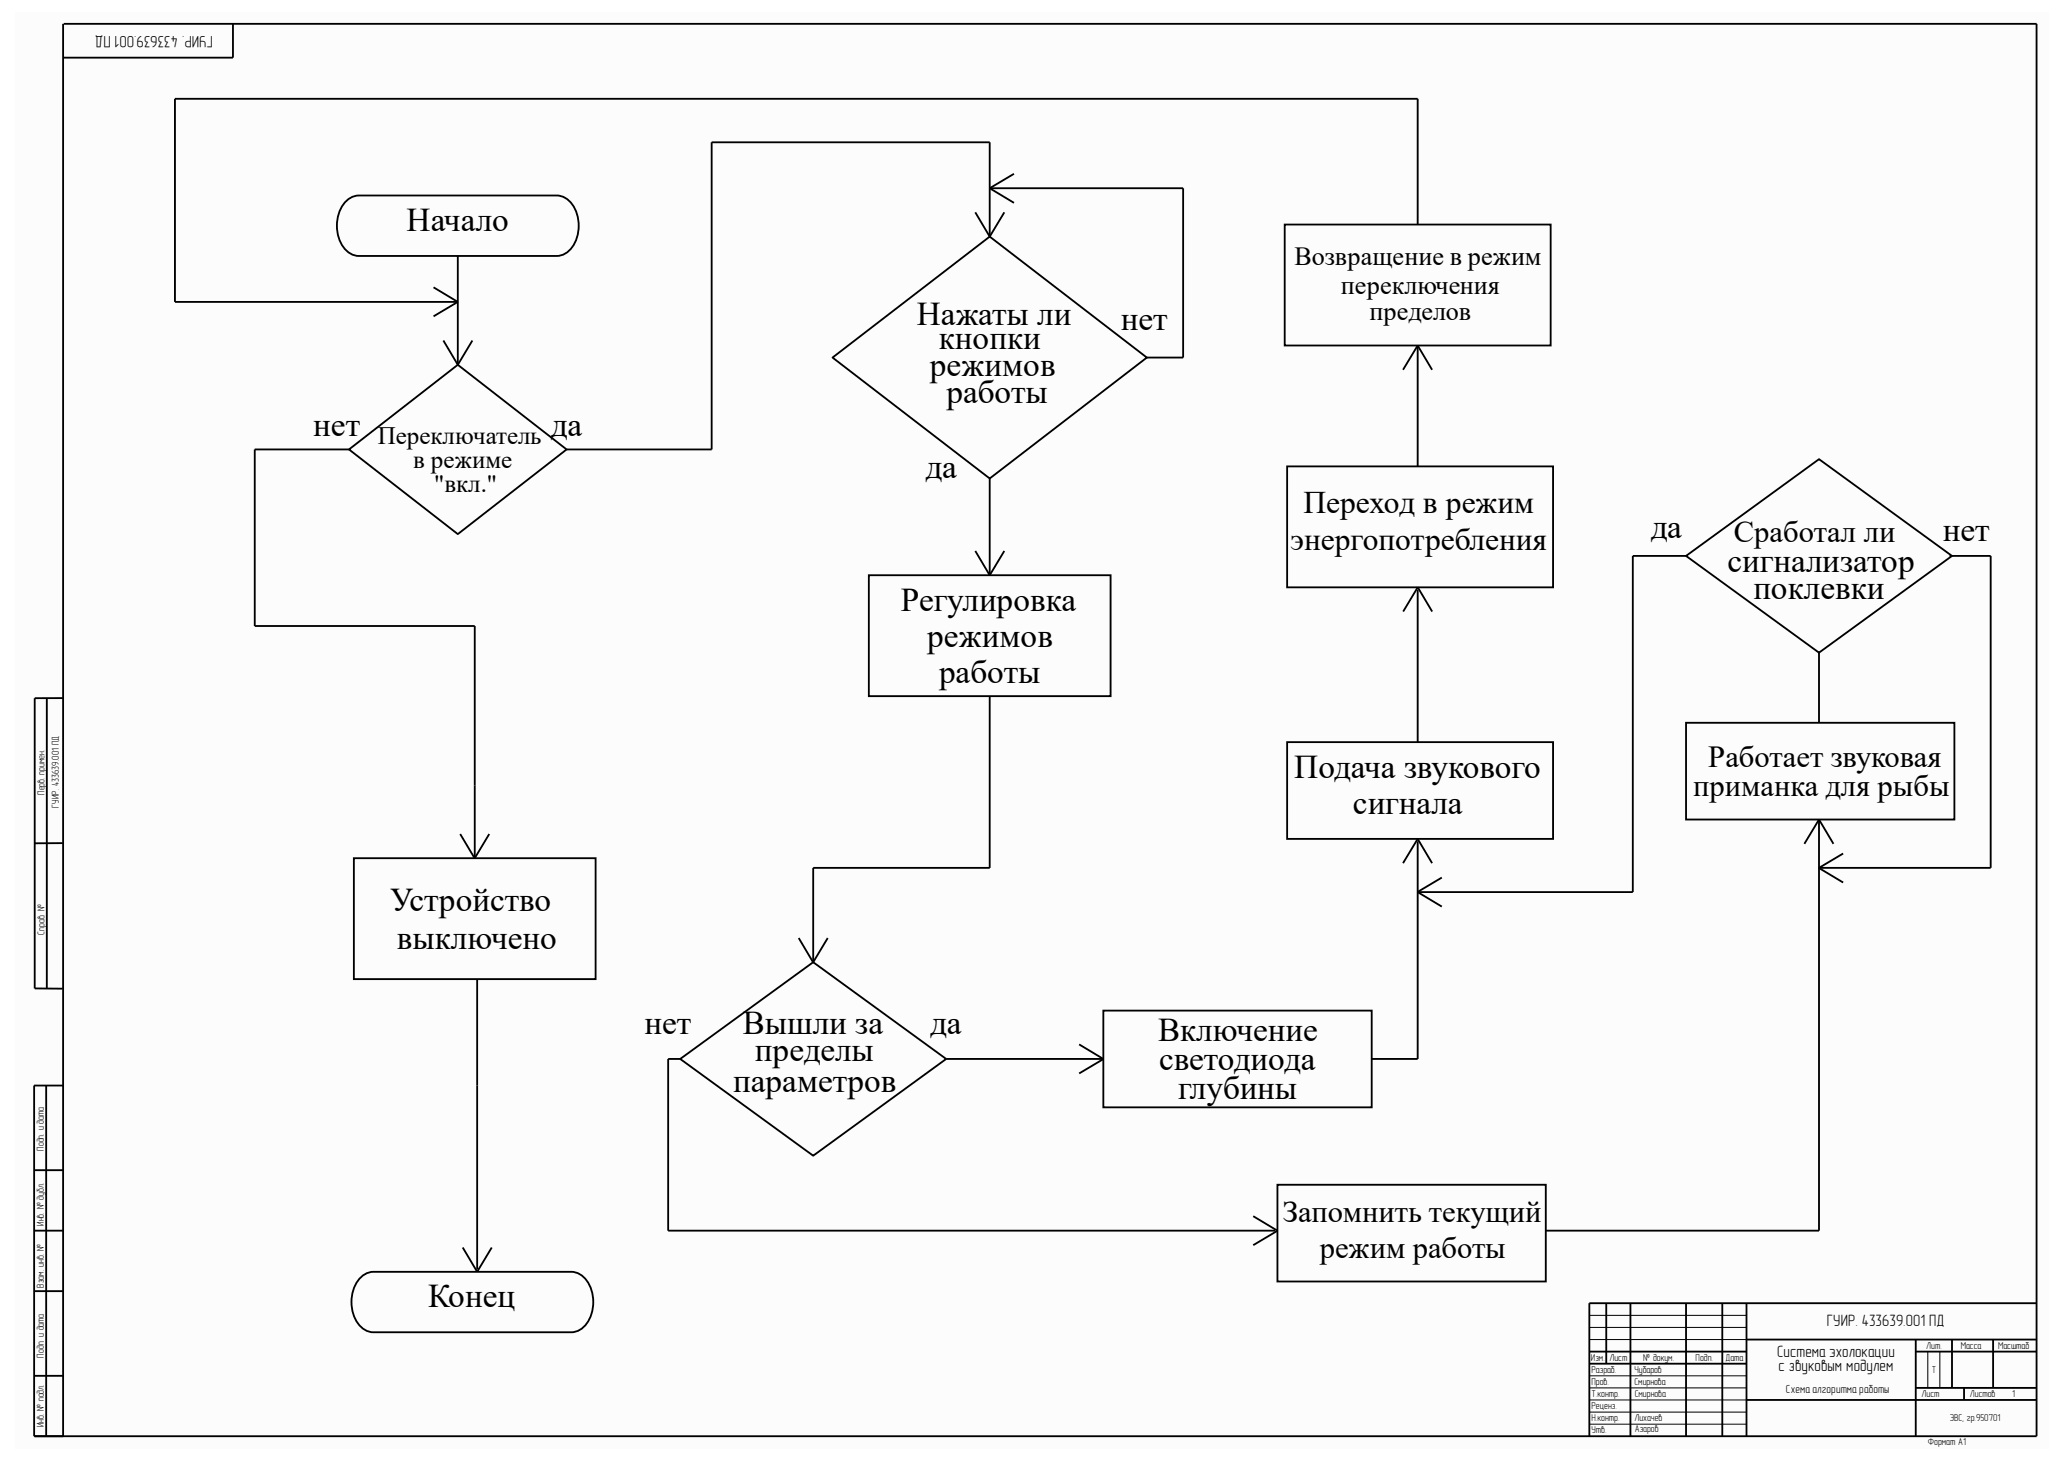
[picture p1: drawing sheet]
<svg xmlns="http://www.w3.org/2000/svg" width="297mm" height="210mm" viewBox="0 0 297 210" stroke-linecap="round" stroke-linejoin="round" font-family="sans-serif">
<defs><g id="words">
<g font-size="4.8">
<text x="58.5" y="33.2">Начало</text>
<text x="131.9" y="46.8">Нажаты ли</text>
<text x="161.3" y="47.5">нет</text>
<text x="135.1" y="50.2">кнопки</text>
<text x="133.8" y="54.1">режимов</text>
<text x="136.2" y="57.9">работы</text>
<text x="45.1" y="62.8">нет</text>
<text x="79.2" y="62.8">да</text>
<text x="133.2" y="68.7">да</text>
<text x="237.5" y="77.4">да</text>
<text x="279.6" y="77.8">нет</text>
<text x="248.6" y="82.3">сигнализатор</text>
<text x="129.6" y="87.8">Регулировка</text>
<text x="252.3" y="86.1">поклевки</text>
<text x="133.4" y="93">режимов</text>
<text x="135.1" y="98.3">работы</text>
<text x="186.2" y="111.8">Подача звукового</text>
<text x="194.7" y="117.1">сигнала</text>
<text x="56.1" y="131">Устройство</text>
<text x="57.1" y="136.6">выключено</text>
<text x="92.8" y="148.7">нет</text>
<text x="106.9" y="148.7">Вышли за</text>
<text x="133.9" y="148.7">да</text>
<text x="166.7" y="149.8">Включение</text>
<text x="108.6" y="152.6">пределы</text>
<text x="166.8" y="153.9">светодиода</text>
<text x="105.5" y="157.1">параметров</text>
<text x="169.5" y="158.1">глубины</text>
<text x="61.6" y="188">Конец</text>
</g>
<g font-size="4.5">
<text x="187.6" y="73.8">Переход в режим</text>
<text x="185.7" y="79.1">энергопотребления</text>
</g>
<g font-size="4.4">
<text x="249.5" y="78">Сработал ли</text>
<text x="245.8" y="110.3">Работает звуковая</text>
<text x="243.6" y="114.5">приманка для рыбы</text>
<text x="184.6" y="175.7">Запомнить текущий</text>
<text x="189.9" y="180.9">режим работы</text>
</g>
<g font-size="3.8">
<text x="186.3" y="38.1">Возвращение в режим</text>
<text x="193" y="42.2">переключения</text>
<text x="197.1" y="46.1">пределов</text>
</g>
<g font-size="3.6">
<text x="54.4" y="63.8">Переключатель</text>
<text x="59.5" y="67.3">в режиме</text>
<text x="62.5" y="70.7">&quot;вкл.&quot;</text>
</g>
<g font-size="2.4">
<text x="30.6" y="5.1" transform="rotate(-180 30.6 5.1)">ГУИР. 433639.001 ПД</text>
<text x="262.9" y="190.8">ГУИР. 433639.001 ПД</text>
<text x="255.7" y="195.2">Система эхолокации</text>
<text x="255.9" y="197.2">с звуковым модулем</text>
</g>
<text font-size="1.7" x="257" y="200.4">Схема алгоритма работы</text>
<g font-size="1.4">
<text x="6.4" y="114.3" transform="rotate(-90 6.4 114.3)">Перв. примен.</text>
<text x="8.5" y="116.2" transform="rotate(-90 8.5 116.2)">ГУИР. 433639.001 ПД</text>
<text x="6.4" y="134.5" transform="rotate(-90 6.4 134.5)">Справ. №</text>
<text x="6.3" y="165.5" transform="rotate(-90 6.3 165.5)">Подп. и дата</text>
<text x="6.3" y="176.3" transform="rotate(-90 6.3 176.3)">Инв. № дубл.</text>
<text x="6.3" y="185.2" transform="rotate(-90 6.3 185.2)">Взам. инв. №</text>
<text x="6.3" y="195.3" transform="rotate(-90 6.3 195.3)">Подп. и дата</text>
<text x="228.9" y="195.7">Изм.</text>
<text x="229" y="197.5">Разраб.</text>
<text x="231.6" y="195.7">Лист</text>
<text x="235.2" y="197.5">Чубаров</text>
<text x="236.5" y="195.7">№ докум.</text>
<text x="244" y="195.7">Подп.</text>
<text x="248.3" y="195.7">Дата</text>
<text x="277.2" y="194">Лит.</text>
<text x="278" y="197.5">T</text>
<text x="282.1" y="194">Масса</text>
<text x="287.5" y="194">Масштаб</text>
<text x="229" y="199.2">Пров.</text>
<text x="229" y="201">Т.контр.</text>
<text x="229" y="202.7">Реценз.</text>
<text x="235.2" y="199.2">Смирнова</text>
<text x="235.2" y="201">Смирнова</text>
<text x="276.5" y="201">Лист</text>
<text x="283.5" y="201">Листов</text>
<text x="289.6" y="201">1</text>
<text x="6.3" y="205.3" transform="rotate(-90 6.3 205.3)">Инв. № подл.</text>
<text x="229" y="206.2">Утв.</text>
<text x="229" y="204.4">Н.контр.</text>
<text x="235.2" y="204.4">Лихачев</text>
<text x="235.2" y="206">Азаров</text>
<text x="277.4" y="207.9">Формат А1</text>
<text x="280.6" y="204.4">ЭВС, гр.950701</text>
</g>
</g></defs>
<path d="M2.2 1.7h292.6v206.6h-292.6z" fill-rule="evenodd" fill="#fffcf8"/>
<g fill="none" stroke="#000" stroke-width=".26">
<path d="M9.1 3.4v203.2M9.2 3.4h283.9v203.2h-288.2v-50.4M33.5 3.4v4.9h-24.3M49.9 28.9l.5-.4 .6-.3 .6-.1h28.5a3.3 3.3 0 0 1 2.9 2.7 5 5 0 0 1-1.7 5.7l-.6 .2-.6 .1h-28.5a3.3 3.3 0 0 1-2.9-2.6 5.4 5.4 0 0 1 1.2-5.3zM65.9 36.8v15.7M140.3 30.5l2.1 3.5M142.4 27.1h27.9v24.3h-5.3M142.4 34v-13.5h-40v44.2h-20.9M142.4 27.1l3.5 2.1M144.5 30.5l-2.1 3.5M145.9 25l-3.5 2.1M184.9 32.3h38.2v17.4h-38.2z"/>
<path d="M204 32.3v-18.1h-178.8v29.2h40.7M62.4 41.3l3.5 2.1M63.8 49l2.1 3.5M65.9 43.4l-3.5 2.1M68 49l-2.1 3.5M119.8 51.4l22.6-17.4 22.6 17.4-22.6 17.4zM204 49.7v17.4M204 49.7l-2.1 3.5M204 49.7l2.1 3.5M50.2 64.7l15.7-12.2 15.6 12.2-15.6 12.1zM50.2 64.7h-13.5v25.3h31.6v33.4M140.3 79.3l2.1 3.4"/>
<path d="M142.4 68.8v13.9M144.5 79.3l-2.1 3.4M185.2 67.1h38.3v17.4h-38.3zM242.6 80l19.2-13.9 19.1 13.9-19.1 13.9zM242.6 80h-7.6v48.3h-31M280.5 80h6v44.8h-24.7M125 82.7h34.8v17.4h-34.8zM201.9 88l2.1-3.5 2.1 3.5M204 84.8v22M261.8 93.9v10.1M6.7 100.4v41.8M9.1 100.4h-4.1v41.8h4"/>
<path d="M66.2 120l2.1 3.5M70.4 120l-2.1 3.5M142.4 100.1v24.7h-25.4v13.6M185.2 106.8h38.3v13.9h-38.3zM242.6 104h38.6v13.9h-38.6zM261.8 117.9v59.1h-39.4M261.8 117.9l-2.1 3.5M261.8 117.9l2 3.5M9 121.3h-4M50.9 123.4h34.8v17.4h-34.8zM114.9 134.9l2.1 3.5 2.1-3.5M201.9 124.2l2.1-3.5 2.1 3.5"/>
<path d="M204 121v31.3h-6.6M207.5 126.2l-3.5 2.1 3.5 2.1M265.2 122.8l-3.5 2.1 3.5 2M4.9 156.2h4.2M6.6 156.2v50.4M68.7 140.8v41.8M97.9 152.3l19.1-13.9 19.2 13.9-19.2 13.9zM97.9 152.3h-1.8v24.7h87.4M136.2 152.3h22.6M155.3 150.2l3.5 2.1-3.5 2.1M158.8 145.4h38.6v13.9h-38.6zM4.9 168.3h4.2"/>
<path d="M4.9 177h4.2M66.6 179.5l2.1 3.4 2.1-3.4M180.3 174.9l3.5 2.1-3.5 2.1M183.8 170.4h38.6v13.9h-38.6zM4.9 185.7h4.2M4.9 197.9h4.2M52 183.7l.5-.4 .6-.3 .6-.1h28.5a3.3 3.3 0 0 1 2.9 2.7 5 5 0 0 1-1.7 5.7l-.6 .3h-.6h-28.5a3.3 3.3 0 0 1-2.9-2.6 5.4 5.4 0 0 1 1.2-5.3zM228.7 194.4h22.6M228.7 196.2h22.6M231.1 187.5v8.7M234.6 187.5v19.1M242.6 187.5v19.1"/>
<path d="M247.8 187.5v19.1M251.3 192.7h41.8M251.3 187.5v19.1M275.7 194.4h17.4M275.7 192.7v13.9M275.7 199.6h17.4M280.9 192.7v6.9M282.6 199.6v1.8M286.8 192.7v6.9M293.1 187.5h-64.4v19.1M251.3 201.4h41.8"/>
</g>
<path d="M228.7 199.6h22.6M228.7 197.9h22.6M228.7 192.7h22.6M228.7 190.9h22.6M228.7 189.2h22.6M277.4 194.4v5.2M279.1 194.4v5.2M228.7 204.9h22.6M228.7 203.1h22.6M228.7 201.4h22.6" fill="none" stroke="#000" stroke-width=".14"/>
<use href="#words"/>
</svg>
